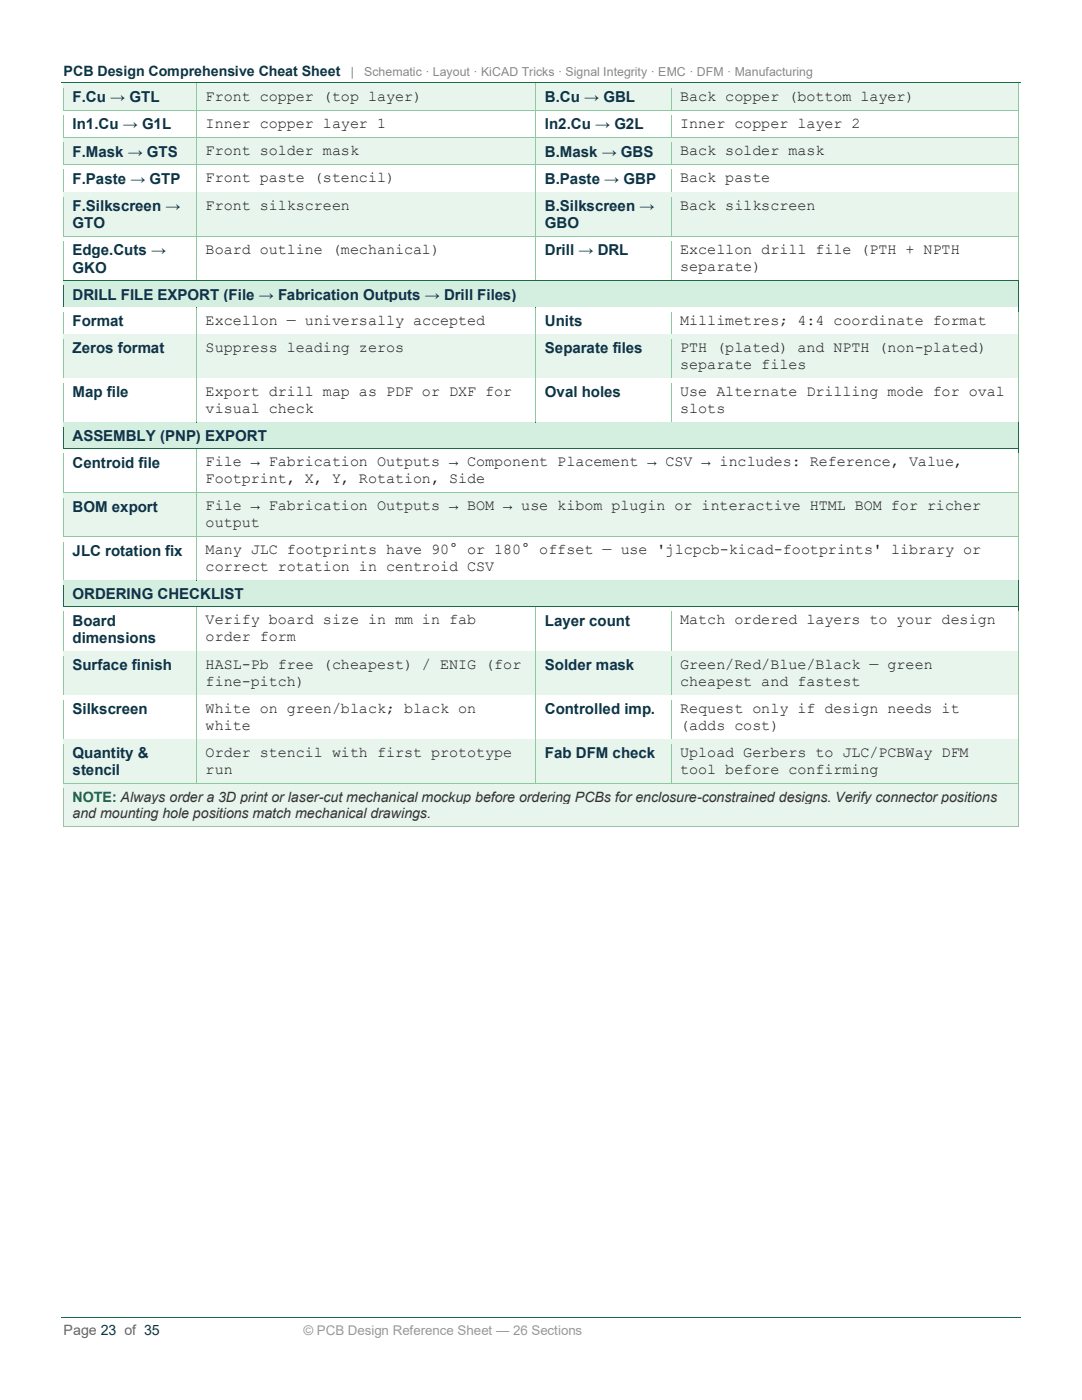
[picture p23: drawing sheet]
<svg xmlns="http://www.w3.org/2000/svg" width="216mm" height="279mm" viewBox="0 0 216 279" stroke-linecap="round" stroke-linejoin="round" font-family="sans-serif">
<defs><g id="words">
<g font-size="3" fill="#0d3349">
<text x="14.5" y="20.4">F.Cu → GTL</text>
<text x="108.7" y="20.4">B.Cu → GBL</text>
<text x="14.5" y="25.8">In1.Cu → G1L</text>
<text x="108.7" y="25.8">In2.Cu → G2L</text>
<text x="14.5" y="31.2">F.Mask → GTS</text>
<text x="108.7" y="31.2">B.Mask → GBS</text>
<text x="14.5" y="36.7">F.Paste → GTP</text>
<text x="108.7" y="36.7">B.Paste → GBP</text>
<text x="14.5" y="42.1">F.Silkscreen →</text>
<text x="14.5" y="45.6">GTO</text>
<text x="108.7" y="42.1">B.Silkscreen →</text>
<text x="108.7" y="45.6">GBO</text>
<text x="14.5" y="51">Edge.Cuts →</text>
<text x="108.7" y="51">Drill → DRL</text>
<text x="14.5" y="54.4">GKO</text>
<text x="14.5" y="59.8">DRILL FILE EXPORT (File → Fabrication Outputs → Drill Files)</text>
<text x="14.5" y="65.1">Format</text>
<text x="108.7" y="65.1">Units</text>
<text x="14.5" y="70.5">Zeros format</text>
<text x="108.7" y="70.5">Separate files</text>
<text x="14.5" y="79.3">Map file</text>
<text x="108.7" y="79.3">Oval holes</text>
<text x="14.5" y="88">ASSEMBLY (PNP) EXPORT</text>
<text x="14.5" y="93.3">Centroid file</text>
<text x="14.5" y="102.1">BOM export</text>
<text x="14.5" y="110.9">JLC rotation fix</text>
<text x="14.5" y="119.6">ORDERING CHECKLIST</text>
<text x="14.5" y="124.9">Board</text>
<text x="108.7" y="124.9">Layer count</text>
<text x="14.5" y="128.3">dimensions</text>
<text x="14.5" y="133.7">Surface finish</text>
<text x="108.7" y="133.7">Solder mask</text>
<text x="14.5" y="142.5">Silkscreen</text>
<text x="108.7" y="142.5">Controlled imp.</text>
<text x="14.5" y="151.3">Quantity &amp;</text>
<text x="14.5" y="154.8">stencil</text>
<text x="108.7" y="151.3">Fab DFM check</text>
</g>
<g font-size="3" fill="#1a1a1a">
<text x="41" y="20.1">Front copper (top layer)</text>
<text x="135.7" y="20.1">Back copper (bottom layer)</text>
<text x="41" y="25.5">Inner copper layer 1</text>
<text x="135.7" y="25.5">Inner copper layer 2</text>
<text x="41" y="31">Front solder mask</text>
<text x="135.7" y="31">Back solder mask</text>
<text x="41" y="36.4">Front paste (stencil)</text>
<text x="41" y="41.8">Front silkscreen</text>
<text x="135.7" y="36.4">Back paste</text>
<text x="135.7" y="41.8">Back silkscreen</text>
<text x="41" y="50.7">Board outline (mechanical)</text>
<text x="135.7" y="50.7">Excellon drill file (PTH + NPTH</text>
<text x="135.7" y="54.1">separate)</text>
<text x="41" y="64.8">Excellon — universally accepted</text>
<text x="135.7" y="64.8">Millimetres; 4:4 coordinate format</text>
<text x="41" y="70.2">Suppress leading zeros</text>
<text x="135.7" y="70.2">PTH (plated) and NPTH (non-plated)</text>
<text x="135.7" y="73.6">separate files</text>
<text x="41" y="79">Export drill map as PDF or DXF for</text>
<text x="41" y="82.4">visual check</text>
<text x="135.7" y="79">Use Alternate Drilling mode for oval</text>
<text x="135.7" y="82.4">slots</text>
<text x="41" y="93">File → Fabrication Outputs → Component Placement → CSV → includes: Reference, Value,</text>
<text x="41" y="96.4">Footprint, X, Y, Rotation, Side</text>
<text x="41" y="101.8">File → Fabrication Outputs → BOM → use kibom plugin or interactive HTML BOM for richer</text>
<text x="41" y="105.2">output</text>
<text x="41" y="110.6">Many JLC footprints have 90° or 180° offset — use 'jlcpcb-kicad-footprints' library or</text>
<text x="41" y="114">correct rotation in centroid CSV</text>
<text x="41" y="124.6">Verify board size in mm in fab</text>
<text x="135.7" y="124.6">Match ordered layers to your design</text>
<text x="41" y="128">order form</text>
<text x="41" y="133.5">HASL-Pb free (cheapest) / ENIG (for</text>
<text x="41" y="136.8">fine-pitch)</text>
<text x="135.7" y="133.5">Green/Red/Blue/Black — green</text>
<text x="135.7" y="136.8">cheapest and fastest</text>
<text x="41" y="142.2">White on green/black; black on</text>
<text x="135.7" y="142.2">Request only if design needs it</text>
<text x="41" y="145.6">white</text>
<text x="135.7" y="145.6">(adds cost)</text>
<text x="41" y="151">Order stencil with first prototype</text>
<text x="41" y="154.4">run</text>
<text x="135.7" y="151">Upload Gerbers to JLC/PCBWay DFM</text>
<text x="135.7" y="154.4">tool before confirming</text>
</g>
<text font-size="2.8" fill="#0d3349" x="12.7" y="15.2">PCB Design Comprehensive Cheat Sheet</text>
<text font-size="2.8" fill="#1a6b45" x="14.5" y="160">NOTE: Always order a 3D print or laser-cut mechanical mockup before ordering PCBs for enclosure-constrained designs. Verify connector positions</text>
<text font-size="2.8" fill="#333" x="14.5" y="163.3">and mounting hole positions match mechanical drawings.</text>
<text font-size="2.8" fill="#666" x="12.7" y="266.4">Page 23 of 35</text>
<text font-size="2.7" fill="#999" x="60.6" y="266.4">© PCB Design Reference Sheet — 26 Sections</text>
<g font-size="2.5" fill="#888">
<text x="70" y="15.2">|</text>
<text x="72.7" y="15.2">Schematic · Layout · KiCAD Tricks · Signal Integrity · EMC · DFM · Manufacturing</text>
</g>
</g></defs>
<path d="M12.2 16.5h191.5M12.2 262.9h191.5" fill="none" stroke="#1a6b45" stroke-width=".2"/>
<g fill="#e8f5ed">
<path d="M12.7 16.6h26.6v5.5h-26.6z" fill-rule="evenodd"/>
<path d="M14.5 17.6h23v3.5h-23z" fill-rule="evenodd"/>
<path d="M39.3 16.6h67.6v5.5h-67.6z" fill-rule="evenodd"/>
<path d="M41 17.6h64.2v3.4h-64.2z" fill-rule="evenodd"/>
<path d="M107 16.6h26.9v5.5h-26.9z" fill-rule="evenodd"/>
<path d="M108.7 17.6h23.5v3.5h-23.5z" fill-rule="evenodd"/>
<path d="M134 16.6h69.2v5.5h-69.2z" fill-rule="evenodd"/>
<path d="M135.7 17.6h65.8v3.4h-65.8z" fill-rule="evenodd"/>
</g>
<path d="M12.7 16.6v1z" fill-rule="evenodd" fill="#8dc8a0"/>
<path d="M12.7 16.6h26.6" fill="none" stroke="#8dc8a0" stroke-width=".2"/>
<path d="M12.7 16.6h26.6v1h-26.6z" fill-rule="evenodd" fill="#e8f5ed"/>
<path d="M39.3 16.6v1z" fill-rule="evenodd" fill="#8dc8a0"/>
<path d="M39.3 16.6h67.6" fill="none" stroke="#8dc8a0" stroke-width=".2"/>
<path d="M39.3 16.6h67.6v1h-67.6z" fill-rule="evenodd" fill="#e8f5ed"/>
<path d="M106.9 16.6l.1 1z" fill-rule="evenodd" fill="#8dc8a0"/>
<path d="M107 16.6h26.9" fill="none" stroke="#8dc8a0" stroke-width=".2"/>
<path d="M107 16.6h26.9v1h-26.9z" fill-rule="evenodd" fill="#e8f5ed"/>
<path d="M133.9 16.6v1z" fill-rule="evenodd" fill="#8dc8a0"/>
<path d="M133.9 16.6h69.3" fill="none" stroke="#8dc8a0" stroke-width=".2"/>
<path d="M133.9 16.6h69.3v1h-69.3z" fill-rule="evenodd" fill="#e8f5ed"/>
<path d="M203.2 16.6v1z" fill-rule="evenodd" fill="#8dc8a0"/>
<path d="M12.7 21.1h26.6v1h-26.6z" fill-rule="evenodd" fill="#e8f5ed"/>
<path d="M12.7 17.6v4.5" fill="none" stroke="#8dc8a0" stroke-width=".2"/>
<path d="M39.3 21.1h67.6v1h-67.6z" fill-rule="evenodd" fill="#e8f5ed"/>
<path d="M39.3 17.6v4.5" fill="none" stroke="#8dc8a0" stroke-width=".2"/>
<path d="M107 21.1h26.9v1h-26.9z" fill-rule="evenodd" fill="#e8f5ed"/>
<path d="M106.9 17.6v4.5" fill="none" stroke="#8dc8a0" stroke-width=".2"/>
<path d="M133.9 21.1h69.3v1h-69.3z" fill-rule="evenodd" fill="#e8f5ed"/>
<path d="M133.9 17.6v4.5M203.2 17.6v4.5" fill="none" stroke="#8dc8a0" stroke-width=".2"/>
<g fill="#fff">
<path d="M12.7 22.1h26.6v5.4h-26.6z" fill-rule="evenodd"/>
<path d="M14.5 23h23v3.5h-23z" fill-rule="evenodd"/>
<path d="M39.3 22.1h67.6v5.4h-67.6z" fill-rule="evenodd"/>
<path d="M41 23h64.2v3.5h-64.2z" fill-rule="evenodd"/>
<path d="M107 22.1h26.9v5.4h-26.9z" fill-rule="evenodd"/>
<path d="M108.7 23h23.5v3.5h-23.5z" fill-rule="evenodd"/>
<path d="M134 22.1h69.2v5.4h-69.2z" fill-rule="evenodd"/>
<path d="M135.7 23h65.8v3.5h-65.8z" fill-rule="evenodd"/>
</g>
<path d="M12.7 22.1v1z" fill-rule="evenodd" fill="#8dc8a0"/>
<path d="M12.7 22.1h26.6" fill="none" stroke="#8dc8a0" stroke-width=".2"/>
<path d="M12.7 22.1h26.6v1h-26.6z" fill-rule="evenodd" fill="#fff"/>
<path d="M39.3 22.1v1z" fill-rule="evenodd" fill="#8dc8a0"/>
<path d="M39.3 22.1h67.6" fill="none" stroke="#8dc8a0" stroke-width=".2"/>
<path d="M39.3 22.1h67.6v1h-67.6z" fill-rule="evenodd" fill="#fff"/>
<path d="M106.9 22.1l.1 1z" fill-rule="evenodd" fill="#8dc8a0"/>
<path d="M107 22.1h26.9" fill="none" stroke="#8dc8a0" stroke-width=".2"/>
<path d="M107 22.1h26.9v1h-26.9z" fill-rule="evenodd" fill="#fff"/>
<path d="M133.9 22.1v1z" fill-rule="evenodd" fill="#8dc8a0"/>
<path d="M133.9 22.1h69.3" fill="none" stroke="#8dc8a0" stroke-width=".2"/>
<path d="M133.9 22.1h69.3v1h-69.3z" fill-rule="evenodd" fill="#fff"/>
<path d="M203.2 22.1v1z" fill-rule="evenodd" fill="#8dc8a0"/>
<path d="M12.7 26.5h26.6v1h-26.6z" fill-rule="evenodd" fill="#fff"/>
<path d="M12.7 23.1v4.4" fill="none" stroke="#8dc8a0" stroke-width=".2"/>
<path d="M39.3 26.5h67.6v1h-67.6z" fill-rule="evenodd" fill="#fff"/>
<path d="M39.3 23.1v4.4" fill="none" stroke="#8dc8a0" stroke-width=".2"/>
<path d="M107 26.5h26.9v1h-26.9z" fill-rule="evenodd" fill="#fff"/>
<path d="M106.9 23.1v4.4" fill="none" stroke="#8dc8a0" stroke-width=".2"/>
<path d="M133.9 26.5h69.3v1h-69.3z" fill-rule="evenodd" fill="#fff"/>
<path d="M133.9 23.1v4.4M203.2 23.1v4.4" fill="none" stroke="#8dc8a0" stroke-width=".2"/>
<g fill="#e8f5ed">
<path d="M12.7 27.5h26.6v5.4h-26.6z" fill-rule="evenodd"/>
<path d="M14.5 28.4h23v3.5h-23z" fill-rule="evenodd"/>
<path d="M39.3 27.5h67.6v5.4h-67.6z" fill-rule="evenodd"/>
<path d="M41 28.4h64.2v3.5h-64.2z" fill-rule="evenodd"/>
<path d="M107 27.5h26.9v5.4h-26.9z" fill-rule="evenodd"/>
<path d="M108.7 28.4h23.5v3.5h-23.5z" fill-rule="evenodd"/>
<path d="M134 27.5h69.2v5.4h-69.2z" fill-rule="evenodd"/>
<path d="M135.7 28.4h65.8v3.5h-65.8z" fill-rule="evenodd"/>
</g>
<path d="M12.7 27.5v1z" fill-rule="evenodd" fill="#8dc8a0"/>
<path d="M12.7 27.5h26.6" fill="none" stroke="#8dc8a0" stroke-width=".2"/>
<path d="M12.7 27.5h26.6v1h-26.6z" fill-rule="evenodd" fill="#e8f5ed"/>
<path d="M39.3 27.5v1z" fill-rule="evenodd" fill="#8dc8a0"/>
<path d="M39.3 27.5h67.6" fill="none" stroke="#8dc8a0" stroke-width=".2"/>
<path d="M39.3 27.5h67.6v1h-67.6z" fill-rule="evenodd" fill="#e8f5ed"/>
<path d="M106.9 27.5l.1 1z" fill-rule="evenodd" fill="#8dc8a0"/>
<path d="M107 27.5h26.9" fill="none" stroke="#8dc8a0" stroke-width=".2"/>
<path d="M107 27.5h26.9v1h-26.9z" fill-rule="evenodd" fill="#e8f5ed"/>
<path d="M133.9 27.5v1z" fill-rule="evenodd" fill="#8dc8a0"/>
<path d="M133.9 27.5h69.3" fill="none" stroke="#8dc8a0" stroke-width=".2"/>
<path d="M133.9 27.5h69.3v1h-69.3z" fill-rule="evenodd" fill="#e8f5ed"/>
<path d="M203.2 27.5v1z" fill-rule="evenodd" fill="#8dc8a0"/>
<path d="M12.7 31.9h26.6v1h-26.6z" fill-rule="evenodd" fill="#e8f5ed"/>
<path d="M12.7 28.5v4.4" fill="none" stroke="#8dc8a0" stroke-width=".2"/>
<path d="M39.3 31.9h67.6v1h-67.6z" fill-rule="evenodd" fill="#e8f5ed"/>
<path d="M39.3 28.5v4.4" fill="none" stroke="#8dc8a0" stroke-width=".2"/>
<path d="M107 31.9h26.9v1h-26.9z" fill-rule="evenodd" fill="#e8f5ed"/>
<path d="M106.9 28.5v4.4" fill="none" stroke="#8dc8a0" stroke-width=".2"/>
<path d="M133.9 31.9h69.3v1h-69.3z" fill-rule="evenodd" fill="#e8f5ed"/>
<path d="M133.9 28.5v4.4M203.2 28.5v4.4" fill="none" stroke="#8dc8a0" stroke-width=".2"/>
<g fill="#fff">
<path d="M12.7 32.9h26.6v5.4h-26.6z" fill-rule="evenodd"/>
<path d="M14.5 33.9h23v3.4h-23z" fill-rule="evenodd"/>
<path d="M39.3 32.9h67.6v5.4h-67.6z" fill-rule="evenodd"/>
<path d="M41 33.9h64.2v3.4h-64.2z" fill-rule="evenodd"/>
<path d="M107 32.9h26.9v5.4h-26.9z" fill-rule="evenodd"/>
<path d="M108.7 33.9h23.5v3.4h-23.5z" fill-rule="evenodd"/>
<path d="M134 32.9h69.2v5.4h-69.2z" fill-rule="evenodd"/>
<path d="M135.7 33.9h65.8v3.4h-65.8z" fill-rule="evenodd"/>
</g>
<path d="M12.7 32.9v1z" fill-rule="evenodd" fill="#8dc8a0"/>
<path d="M12.7 32.9h26.6" fill="none" stroke="#8dc8a0" stroke-width=".2"/>
<path d="M12.7 32.9h26.6v1h-26.6z" fill-rule="evenodd" fill="#fff"/>
<path d="M39.3 32.9v1z" fill-rule="evenodd" fill="#8dc8a0"/>
<path d="M39.3 32.9h67.6" fill="none" stroke="#8dc8a0" stroke-width=".2"/>
<path d="M39.3 32.9h67.6v1h-67.6z" fill-rule="evenodd" fill="#fff"/>
<path d="M106.9 32.9l.1 1z" fill-rule="evenodd" fill="#8dc8a0"/>
<path d="M107 32.9h26.9" fill="none" stroke="#8dc8a0" stroke-width=".2"/>
<path d="M107 32.9h26.9v1h-26.9z" fill-rule="evenodd" fill="#fff"/>
<path d="M133.9 32.9v1z" fill-rule="evenodd" fill="#8dc8a0"/>
<path d="M133.9 32.9h69.3" fill="none" stroke="#8dc8a0" stroke-width=".2"/>
<path d="M133.9 32.9h69.3v1h-69.3z" fill-rule="evenodd" fill="#fff"/>
<path d="M203.2 32.9v1z" fill-rule="evenodd" fill="#8dc8a0"/>
<path d="M12.7 37.3h26.6v1h-26.6z" fill-rule="evenodd" fill="#fff"/>
<path d="M12.7 33.9v4.4" fill="none" stroke="#8dc8a0" stroke-width=".2"/>
<path d="M39.3 37.3h67.6v1h-67.6z" fill-rule="evenodd" fill="#fff"/>
<path d="M39.3 33.9v4.4" fill="none" stroke="#8dc8a0" stroke-width=".2"/>
<path d="M107 37.3h26.9v1h-26.9z" fill-rule="evenodd" fill="#fff"/>
<path d="M106.9 33.9v4.4" fill="none" stroke="#8dc8a0" stroke-width=".2"/>
<path d="M133.9 37.3h69.3v1h-69.3z" fill-rule="evenodd" fill="#fff"/>
<path d="M133.9 33.9v4.4M203.2 33.9v4.4" fill="none" stroke="#8dc8a0" stroke-width=".2"/>
<g fill="#e8f5ed">
<path d="M12.7 38.4h26.6v8.8h-26.6z" fill-rule="evenodd"/>
<path d="M14.5 39.3h23v3.5h-23z" fill-rule="evenodd"/>
<path d="M14.5 42.8h23v3.4h-23z" fill-rule="evenodd"/>
<path d="M39.3 38.4h67.6v8.8h-67.6z" fill-rule="evenodd"/>
<path d="M41 39.3h64.2v3.4h-64.2z" fill-rule="evenodd"/>
<path d="M107 38.4h26.9v8.8h-26.9z" fill-rule="evenodd"/>
<path d="M108.7 39.3h23.5v3.5h-23.5z" fill-rule="evenodd"/>
<path d="M108.7 42.8h23.5v3.4h-23.5z" fill-rule="evenodd"/>
<path d="M134 38.4h69.2v8.8h-69.2z" fill-rule="evenodd"/>
<path d="M135.7 39.3h65.8v3.4h-65.8z" fill-rule="evenodd"/>
</g>
<path d="M12.7 38.3v1z" fill-rule="evenodd" fill="#8dc8a0"/>
<path d="M12.7 38.3h26.6" fill="none" stroke="#8dc8a0" stroke-width=".2"/>
<path d="M12.7 38.4h26.6v.9h-26.6z" fill-rule="evenodd" fill="#e8f5ed"/>
<path d="M39.3 38.3v1z" fill-rule="evenodd" fill="#8dc8a0"/>
<path d="M39.3 38.3h67.6" fill="none" stroke="#8dc8a0" stroke-width=".2"/>
<path d="M39.3 38.4h67.6v.9h-67.6z" fill-rule="evenodd" fill="#e8f5ed"/>
<path d="M106.9 38.3l.1 1z" fill-rule="evenodd" fill="#8dc8a0"/>
<path d="M107 38.3h26.9" fill="none" stroke="#8dc8a0" stroke-width=".2"/>
<path d="M107 38.4h26.9v.9h-26.9z" fill-rule="evenodd" fill="#e8f5ed"/>
<path d="M133.9 38.3v1z" fill-rule="evenodd" fill="#8dc8a0"/>
<path d="M133.9 38.3h69.3" fill="none" stroke="#8dc8a0" stroke-width=".2"/>
<path d="M133.9 38.4h69.3v.9h-69.3z" fill-rule="evenodd" fill="#e8f5ed"/>
<path d="M203.2 38.3v1z" fill-rule="evenodd" fill="#8dc8a0"/>
<path d="M12.7 46.2h26.6v1h-26.6z" fill-rule="evenodd" fill="#e8f5ed"/>
<path d="M12.7 39.3v7.9" fill="none" stroke="#8dc8a0" stroke-width=".2"/>
<path d="M39.3 46.2h67.6v1h-67.6z" fill-rule="evenodd" fill="#e8f5ed"/>
<path d="M39.3 39.3v7.9" fill="none" stroke="#8dc8a0" stroke-width=".2"/>
<path d="M107 46.2h26.9v1h-26.9z" fill-rule="evenodd" fill="#e8f5ed"/>
<path d="M106.9 39.3v7.9" fill="none" stroke="#8dc8a0" stroke-width=".2"/>
<path d="M133.9 46.2h69.3v1h-69.3z" fill-rule="evenodd" fill="#e8f5ed"/>
<path d="M133.9 39.3v7.9M203.2 39.3v7.9" fill="none" stroke="#8dc8a0" stroke-width=".2"/>
<g fill="#fff">
<path d="M12.7 47.2h26.6v8.9h-26.6z" fill-rule="evenodd"/>
<path d="M14.5 48.2h23v3.5h-23z" fill-rule="evenodd"/>
<path d="M14.5 51.7h23v3.4h-23z" fill-rule="evenodd"/>
<path d="M39.3 47.2h67.6v8.9h-67.6z" fill-rule="evenodd"/>
<path d="M41 48.2h64.2v3.4h-64.2z" fill-rule="evenodd"/>
<path d="M107 47.2h26.9v8.9h-26.9z" fill-rule="evenodd"/>
<path d="M108.7 48.2h23.5v3.5h-23.5z" fill-rule="evenodd"/>
<path d="M134 47.2h69.2v8.9h-69.2z" fill-rule="evenodd"/>
<path d="M135.7 48.2h65.8v3.4h-65.8z" fill-rule="evenodd"/>
<path d="M135.7 51.6h65.8v3.4h-65.8z" fill-rule="evenodd"/>
</g>
<path d="M12.7 47.2v1z" fill-rule="evenodd" fill="#8dc8a0"/>
<path d="M12.7 47.2h26.6" fill="none" stroke="#8dc8a0" stroke-width=".2"/>
<path d="M12.7 47.3h26.6v.9h-26.6z" fill-rule="evenodd" fill="#fff"/>
<path d="M39.3 47.2v1z" fill-rule="evenodd" fill="#8dc8a0"/>
<path d="M39.3 47.2h67.6" fill="none" stroke="#8dc8a0" stroke-width=".2"/>
<path d="M39.3 47.3h67.6v.9h-67.6z" fill-rule="evenodd" fill="#fff"/>
<path d="M106.9 47.2l.1 1z" fill-rule="evenodd" fill="#8dc8a0"/>
<path d="M107 47.2h26.9" fill="none" stroke="#8dc8a0" stroke-width=".2"/>
<path d="M107 47.3h26.9v.9h-26.9z" fill-rule="evenodd" fill="#fff"/>
<path d="M133.9 47.2v1z" fill-rule="evenodd" fill="#8dc8a0"/>
<path d="M133.9 47.2h69.3" fill="none" stroke="#8dc8a0" stroke-width=".2"/>
<path d="M133.9 47.3h69.3v.9h-69.3z" fill-rule="evenodd" fill="#fff"/>
<path d="M203.2 47.2v1z" fill-rule="evenodd" fill="#8dc8a0"/>
<path d="M12.7 55.1h26.6v1h-26.6z" fill-rule="evenodd" fill="#fff"/>
<path d="M12.7 48.2v7.9" fill="none" stroke="#8dc8a0" stroke-width=".2"/>
<path d="M39.3 55.1h67.6v1h-67.6z" fill-rule="evenodd" fill="#fff"/>
<path d="M39.3 48.2v7.9" fill="none" stroke="#8dc8a0" stroke-width=".2"/>
<path d="M107 55.1h26.9v1h-26.9z" fill-rule="evenodd" fill="#fff"/>
<path d="M106.9 48.2v7.9" fill="none" stroke="#8dc8a0" stroke-width=".2"/>
<path d="M133.9 55.1h69.3v1h-69.3z" fill-rule="evenodd" fill="#fff"/>
<path d="M133.9 48.2v7.9M203.2 48.2v7.9" fill="none" stroke="#8dc8a0" stroke-width=".2"/>
<g fill="#d4eee0">
<path d="M12.7 56.1h190.5v5.2h-190.5z" fill-rule="evenodd"/>
<path d="M14.5 57h187v3.4h-187z" fill-rule="evenodd"/>
</g>
<path d="M12.7 56.1v.9z" fill-rule="evenodd" fill="#1a6b45"/>
<path d="M12.7 56.1h26.6" fill="none" stroke="#1a6b45" stroke-width=".2"/>
<g fill="#d4eee0">
<path d="M12.7 56.1h26.6v.9h-26.6z" fill-rule="evenodd"/>
<path d="M39.3 56.1v.9z" fill-rule="evenodd"/>
</g>
<path d="M39.3 56.1h67.6" fill="none" stroke="#1a6b45" stroke-width=".2"/>
<g fill="#d4eee0">
<path d="M39.3 56.1h67.6v.9h-67.6z" fill-rule="evenodd"/>
<path d="M106.9 56.1l.1 .9z" fill-rule="evenodd"/>
</g>
<path d="M107 56.1h26.9" fill="none" stroke="#1a6b45" stroke-width=".2"/>
<g fill="#d4eee0">
<path d="M107 56.1h26.9v.9h-26.9z" fill-rule="evenodd"/>
<path d="M133.9 56.1v.9z" fill-rule="evenodd"/>
</g>
<path d="M133.9 56.1h69.3" fill="none" stroke="#1a6b45" stroke-width=".2"/>
<path d="M133.9 56.1h69.3v.9h-69.3z" fill-rule="evenodd" fill="#d4eee0"/>
<path d="M203.2 56.1v.9z" fill-rule="evenodd" fill="#1a6b45"/>
<path d="M12.7 60.4h190.5v.9h-190.5z" fill-rule="evenodd" fill="#d4eee0"/>
<path d="M12.7 57v4.3M203.2 57v4.3" fill="none" stroke="#1a6b45" stroke-width=".2"/>
<g fill="#fff">
<path d="M12.7 61.3h26.6v5.4h-26.6z" fill-rule="evenodd"/>
<path d="M14.5 62.3h23v3.5h-23z" fill-rule="evenodd"/>
<path d="M39.3 61.3h67.6v5.4h-67.6z" fill-rule="evenodd"/>
<path d="M41 62.3h64.2v3.4h-64.2z" fill-rule="evenodd"/>
<path d="M107 61.3h26.9v5.4h-26.9z" fill-rule="evenodd"/>
<path d="M108.7 62.3h23.5v3.5h-23.5z" fill-rule="evenodd"/>
<path d="M134 61.3h69.2v5.4h-69.2z" fill-rule="evenodd"/>
<path d="M135.7 62.3h65.8v3.4h-65.8z" fill-rule="evenodd"/>
</g>
<path d="M12.7 61.3v1z" fill-rule="evenodd" fill="#1a6b45"/>
<path d="M12.7 61.3h26.6" fill="none" stroke="#1a6b45" stroke-width=".2"/>
<path d="M12.7 61.3h26.6v1h-26.6z" fill-rule="evenodd" fill="#fff"/>
<path d="M39.3 61.3v1z" fill-rule="evenodd" fill="#8dc8a0"/>
<path d="M39.3 61.3h67.6" fill="none" stroke="#1a6b45" stroke-width=".2"/>
<path d="M39.3 61.3h67.6v1h-67.6z" fill-rule="evenodd" fill="#fff"/>
<path d="M106.9 61.3l.1 1z" fill-rule="evenodd" fill="#8dc8a0"/>
<path d="M107 61.3h26.9" fill="none" stroke="#1a6b45" stroke-width=".2"/>
<path d="M107 61.3h26.9v1h-26.9z" fill-rule="evenodd" fill="#fff"/>
<path d="M133.9 61.3v1z" fill-rule="evenodd" fill="#8dc8a0"/>
<path d="M133.9 61.3h69.3" fill="none" stroke="#1a6b45" stroke-width=".2"/>
<path d="M133.9 61.3h69.3v1h-69.3z" fill-rule="evenodd" fill="#fff"/>
<path d="M203.2 61.3v1z" fill-rule="evenodd" fill="#1a6b45"/>
<path d="M12.7 65.8h26.6v.9h-26.6z" fill-rule="evenodd" fill="#fff"/>
<path d="M12.7 62.3v4.4" fill="none" stroke="#8dc8a0" stroke-width=".2"/>
<path d="M39.3 65.8h67.6v.9h-67.6z" fill-rule="evenodd" fill="#fff"/>
<path d="M39.3 62.3v4.4" fill="none" stroke="#8dc8a0" stroke-width=".2"/>
<path d="M107 65.8h26.9v.9h-26.9z" fill-rule="evenodd" fill="#fff"/>
<path d="M106.9 62.3v4.4" fill="none" stroke="#8dc8a0" stroke-width=".2"/>
<path d="M133.9 65.8h69.3v.9h-69.3z" fill-rule="evenodd" fill="#fff"/>
<path d="M133.9 62.3v4.4M203.2 62.3v4.4" fill="none" stroke="#8dc8a0" stroke-width=".2"/>
<g fill="#e8f5ed">
<path d="M12.7 66.8h26.6v8.7h-26.6z" fill-rule="evenodd"/>
<path d="M14.5 67.7h23v3.5h-23z" fill-rule="evenodd"/>
<path d="M39.3 66.8h67.6v8.7h-67.6z" fill-rule="evenodd"/>
<path d="M41 67.7h64.2v3.4h-64.2z" fill-rule="evenodd"/>
<path d="M107 66.8h26.9v8.7h-26.9z" fill-rule="evenodd"/>
<path d="M108.7 67.7h23.5v3.5h-23.5z" fill-rule="evenodd"/>
<path d="M134 66.8h69.2v8.7h-69.2z" fill-rule="evenodd"/>
<path d="M135.7 67.7h65.8v3.4h-65.8z" fill-rule="evenodd"/>
<path d="M135.7 71.1h65.8v3.4h-65.8z" fill-rule="evenodd"/>
</g>
<path d="M12.7 66.7v1z" fill-rule="evenodd" fill="#8dc8a0"/>
<path d="M12.7 66.7h26.6" fill="none" stroke="#8dc8a0" stroke-width=".2"/>
<path d="M12.7 66.8h26.6v.9h-26.6z" fill-rule="evenodd" fill="#e8f5ed"/>
<path d="M39.3 66.7v1z" fill-rule="evenodd" fill="#8dc8a0"/>
<path d="M39.3 66.7h67.6" fill="none" stroke="#8dc8a0" stroke-width=".2"/>
<path d="M39.3 66.8h67.6v.9h-67.6z" fill-rule="evenodd" fill="#e8f5ed"/>
<path d="M106.9 66.7l.1 1z" fill-rule="evenodd" fill="#8dc8a0"/>
<path d="M107 66.7h26.9" fill="none" stroke="#8dc8a0" stroke-width=".2"/>
<path d="M107 66.8h26.9v.9h-26.9z" fill-rule="evenodd" fill="#e8f5ed"/>
<path d="M133.9 66.7v1z" fill-rule="evenodd" fill="#8dc8a0"/>
<path d="M133.9 66.7h69.3" fill="none" stroke="#8dc8a0" stroke-width=".2"/>
<path d="M133.9 66.8h69.3v.9h-69.3z" fill-rule="evenodd" fill="#e8f5ed"/>
<path d="M203.2 66.7v1z" fill-rule="evenodd" fill="#8dc8a0"/>
<path d="M12.7 74.5h26.6v1h-26.6z" fill-rule="evenodd" fill="#e8f5ed"/>
<path d="M12.7 67.7v7.8" fill="none" stroke="#8dc8a0" stroke-width=".2"/>
<path d="M39.3 74.5h67.6v1h-67.6z" fill-rule="evenodd" fill="#e8f5ed"/>
<path d="M39.3 67.7v7.8" fill="none" stroke="#8dc8a0" stroke-width=".2"/>
<path d="M107 74.5h26.9v1h-26.9z" fill-rule="evenodd" fill="#e8f5ed"/>
<path d="M106.9 67.7v7.8" fill="none" stroke="#8dc8a0" stroke-width=".2"/>
<path d="M133.9 74.5h69.3v1h-69.3z" fill-rule="evenodd" fill="#e8f5ed"/>
<path d="M133.9 67.7v7.8M203.2 67.7v7.8" fill="none" stroke="#8dc8a0" stroke-width=".2"/>
<g fill="#fff">
<path d="M12.7 75.5h26.6v8.8h-26.6z" fill-rule="evenodd"/>
<path d="M14.5 76.5h23v3.5h-23z" fill-rule="evenodd"/>
<path d="M39.3 75.5h67.6v8.8h-67.6z" fill-rule="evenodd"/>
<path d="M41 76.5h64.2v3.4h-64.2z" fill-rule="evenodd"/>
<path d="M41 79.9h64.2v3.4h-64.2z" fill-rule="evenodd"/>
<path d="M107 75.5h26.9v8.8h-26.9z" fill-rule="evenodd"/>
<path d="M108.7 76.5h23.5v3.5h-23.5z" fill-rule="evenodd"/>
<path d="M134 75.5h69.2v8.8h-69.2z" fill-rule="evenodd"/>
<path d="M135.7 76.5h65.8v3.4h-65.8z" fill-rule="evenodd"/>
<path d="M135.7 79.9h65.8v3.4h-65.8z" fill-rule="evenodd"/>
</g>
<path d="M12.7 75.5v1z" fill-rule="evenodd" fill="#8dc8a0"/>
<path d="M12.7 75.5h26.6" fill="none" stroke="#8dc8a0" stroke-width=".2"/>
<path d="M12.7 75.5h26.6v1h-26.6z" fill-rule="evenodd" fill="#fff"/>
<path d="M39.3 75.5v1z" fill-rule="evenodd" fill="#8dc8a0"/>
<path d="M39.3 75.5h67.6" fill="none" stroke="#8dc8a0" stroke-width=".2"/>
<path d="M39.3 75.5h67.6v1h-67.6z" fill-rule="evenodd" fill="#fff"/>
<path d="M106.9 75.5l.1 1z" fill-rule="evenodd" fill="#8dc8a0"/>
<path d="M107 75.5h26.9" fill="none" stroke="#8dc8a0" stroke-width=".2"/>
<path d="M107 75.5h26.9v1h-26.9z" fill-rule="evenodd" fill="#fff"/>
<path d="M133.9 75.5v1z" fill-rule="evenodd" fill="#8dc8a0"/>
<path d="M133.9 75.5h69.3" fill="none" stroke="#8dc8a0" stroke-width=".2"/>
<path d="M133.9 75.5h69.3v1h-69.3z" fill-rule="evenodd" fill="#fff"/>
<path d="M203.2 75.5v1z" fill-rule="evenodd" fill="#8dc8a0"/>
<path d="M12.7 83.3h26.6v1h-26.6z" fill-rule="evenodd" fill="#fff"/>
<path d="M12.7 76.5v7.8" fill="none" stroke="#8dc8a0" stroke-width=".2"/>
<path d="M39.3 83.3h67.6v1h-67.6z" fill-rule="evenodd" fill="#fff"/>
<path d="M39.3 76.5v7.8" fill="none" stroke="#8dc8a0" stroke-width=".2"/>
<path d="M107 83.3h26.9v1h-26.9z" fill-rule="evenodd" fill="#fff"/>
<path d="M106.9 76.5v7.8" fill="none" stroke="#8dc8a0" stroke-width=".2"/>
<path d="M133.9 83.3h69.3v1h-69.3z" fill-rule="evenodd" fill="#fff"/>
<path d="M133.9 76.5v7.8M203.2 76.5v7.8" fill="none" stroke="#8dc8a0" stroke-width=".2"/>
<g fill="#d4eee0">
<path d="M12.7 84.3h190.5v5.2h-190.5z" fill-rule="evenodd"/>
<path d="M14.5 85.2h187v3.5h-187z" fill-rule="evenodd"/>
</g>
<path d="M12.7 84.3v.9z" fill-rule="evenodd" fill="#1a6b45"/>
<path d="M12.7 84.3h26.6" fill="none" stroke="#1a6b45" stroke-width=".2"/>
<g fill="#d4eee0">
<path d="M12.7 84.3h26.6v.9h-26.6z" fill-rule="evenodd"/>
<path d="M39.3 84.3v.9z" fill-rule="evenodd"/>
</g>
<path d="M39.3 84.3h67.6" fill="none" stroke="#1a6b45" stroke-width=".2"/>
<g fill="#d4eee0">
<path d="M39.3 84.3h67.6v.9h-67.6z" fill-rule="evenodd"/>
<path d="M106.9 84.3l.1 .9z" fill-rule="evenodd"/>
</g>
<path d="M107 84.3h26.9" fill="none" stroke="#1a6b45" stroke-width=".2"/>
<g fill="#d4eee0">
<path d="M107 84.3h26.9v.9h-26.9z" fill-rule="evenodd"/>
<path d="M133.9 84.3v.9z" fill-rule="evenodd"/>
</g>
<path d="M133.9 84.3h69.3" fill="none" stroke="#1a6b45" stroke-width=".2"/>
<path d="M133.9 84.3h69.3v.9h-69.3z" fill-rule="evenodd" fill="#d4eee0"/>
<path d="M203.2 84.3v.9z" fill-rule="evenodd" fill="#1a6b45"/>
<path d="M12.7 88.6h190.5v.9h-190.5z" fill-rule="evenodd" fill="#d4eee0"/>
<path d="M12.7 85.2v4.3M203.2 85.2v4.3" fill="none" stroke="#1a6b45" stroke-width=".2"/>
<g fill="#fff">
<path d="M12.7 89.5h26.6v8.8h-26.6z" fill-rule="evenodd"/>
<path d="M14.5 90.5h23v3.5h-23z" fill-rule="evenodd"/>
<path d="M39.3 89.5h163.9v8.8h-163.9z" fill-rule="evenodd"/>
<path d="M41 90.5h160.5v3.4h-160.5z" fill-rule="evenodd"/>
<path d="M41 93.9h160.5v3.4h-160.5z" fill-rule="evenodd"/>
</g>
<path d="M12.7 89.5v1z" fill-rule="evenodd" fill="#1a6b45"/>
<path d="M12.7 89.5h26.6" fill="none" stroke="#1a6b45" stroke-width=".2"/>
<path d="M12.7 89.5h26.6v1h-26.6z" fill-rule="evenodd" fill="#fff"/>
<path d="M39.3 89.5v1z" fill-rule="evenodd" fill="#8dc8a0"/>
<path d="M39.3 89.5h163.9" fill="none" stroke="#1a6b45" stroke-width=".2"/>
<path d="M39.3 89.5h163.9v1h-163.9z" fill-rule="evenodd" fill="#fff"/>
<path d="M203.2 89.5v1z" fill-rule="evenodd" fill="#1a6b45"/>
<path d="M12.7 97.3h26.6v1h-26.6z" fill-rule="evenodd" fill="#fff"/>
<path d="M12.7 90.5v7.8" fill="none" stroke="#8dc8a0" stroke-width=".2"/>
<path d="M39.3 97.3h163.9v1h-163.9z" fill-rule="evenodd" fill="#fff"/>
<path d="M39.3 90.5v7.8M203.2 90.5v7.8" fill="none" stroke="#8dc8a0" stroke-width=".2"/>
<g fill="#e8f5ed">
<path d="M12.7 98.3h26.6v8.8h-26.6z" fill-rule="evenodd"/>
<path d="M14.5 99.3h23v3.5h-23z" fill-rule="evenodd"/>
<path d="M39.3 98.3h163.9v8.8h-163.9z" fill-rule="evenodd"/>
<path d="M41 99.3h160.5v3.4h-160.5z" fill-rule="evenodd"/>
<path d="M41 102.7h160.5v3.4h-160.5z" fill-rule="evenodd"/>
</g>
<path d="M12.7 98.3v1z" fill-rule="evenodd" fill="#8dc8a0"/>
<path d="M12.7 98.3h26.6" fill="none" stroke="#8dc8a0" stroke-width=".2"/>
<path d="M12.7 98.4h26.6v.9h-26.6z" fill-rule="evenodd" fill="#e8f5ed"/>
<path d="M39.3 98.3v1z" fill-rule="evenodd" fill="#8dc8a0"/>
<path d="M39.3 98.3h163.9" fill="none" stroke="#8dc8a0" stroke-width=".2"/>
<path d="M39.3 98.4h163.9v.9h-163.9z" fill-rule="evenodd" fill="#e8f5ed"/>
<path d="M203.2 98.3v1z" fill-rule="evenodd" fill="#8dc8a0"/>
<path d="M12.7 106.1h26.6v1h-26.6z" fill-rule="evenodd" fill="#e8f5ed"/>
<path d="M12.7 99.3v7.8" fill="none" stroke="#8dc8a0" stroke-width=".2"/>
<path d="M39.3 106.1h163.9v1h-163.9z" fill-rule="evenodd" fill="#e8f5ed"/>
<path d="M39.3 99.3v7.8M203.2 99.3v7.8" fill="none" stroke="#8dc8a0" stroke-width=".2"/>
<g fill="#fff">
<path d="M12.7 107.1h26.6v8.7h-26.6z" fill-rule="evenodd"/>
<path d="M14.5 108.1h23v3.4h-23z" fill-rule="evenodd"/>
<path d="M39.3 107.1h163.9v8.7h-163.9z" fill-rule="evenodd"/>
<path d="M41 108.1h160.5v3.4h-160.5z" fill-rule="evenodd"/>
<path d="M41 111.5h160.5v3.4h-160.5z" fill-rule="evenodd"/>
</g>
<path d="M12.7 107.1v1z" fill-rule="evenodd" fill="#8dc8a0"/>
<path d="M12.7 107.1h26.6" fill="none" stroke="#8dc8a0" stroke-width=".2"/>
<path d="M12.7 107.1h26.6v1h-26.6z" fill-rule="evenodd" fill="#fff"/>
<path d="M39.3 107.1v1z" fill-rule="evenodd" fill="#8dc8a0"/>
<path d="M39.3 107.1h163.9" fill="none" stroke="#8dc8a0" stroke-width=".2"/>
<path d="M39.3 107.1h163.9v1h-163.9z" fill-rule="evenodd" fill="#fff"/>
<path d="M203.2 107.1v1z" fill-rule="evenodd" fill="#8dc8a0"/>
<path d="M12.7 114.9h26.6v.9h-26.6z" fill-rule="evenodd" fill="#fff"/>
<path d="M12.7 108.1v7.7" fill="none" stroke="#8dc8a0" stroke-width=".2"/>
<path d="M39.3 114.9h163.9v.9h-163.9z" fill-rule="evenodd" fill="#fff"/>
<path d="M39.3 108.1v7.7M203.2 108.1v7.7" fill="none" stroke="#8dc8a0" stroke-width=".2"/>
<g fill="#d4eee0">
<path d="M12.7 115.9h190.5v5.2h-190.5z" fill-rule="evenodd"/>
<path d="M14.5 116.8h187v3.4h-187z" fill-rule="evenodd"/>
</g>
<path d="M12.7 115.8v1z" fill-rule="evenodd" fill="#1a6b45"/>
<path d="M12.7 115.9h26.6" fill="none" stroke="#1a6b45" stroke-width=".2"/>
<g fill="#d4eee0">
<path d="M12.7 115.9h26.6v.9h-26.6z" fill-rule="evenodd"/>
<path d="M39.3 115.9v.9z" fill-rule="evenodd"/>
</g>
<path d="M39.3 115.9h163.9" fill="none" stroke="#1a6b45" stroke-width=".2"/>
<path d="M39.3 115.9h163.9v.9h-163.9z" fill-rule="evenodd" fill="#d4eee0"/>
<path d="M203.2 115.8v1z" fill-rule="evenodd" fill="#1a6b45"/>
<path d="M12.7 120.2h190.5v.9h-190.5z" fill-rule="evenodd" fill="#d4eee0"/>
<path d="M12.7 116.8v4.3M203.2 116.8v4.3" fill="none" stroke="#1a6b45" stroke-width=".2"/>
<g fill="#fff">
<path d="M12.7 121.1h26.6v8.9h-26.6z" fill-rule="evenodd"/>
<path d="M14.5 122.1h23v3.4h-23z" fill-rule="evenodd"/>
<path d="M14.5 125.5h23v3.5h-23z" fill-rule="evenodd"/>
<path d="M39.3 121.1h67.6v8.9h-67.6z" fill-rule="evenodd"/>
<path d="M41 122.1h64.2v3.4h-64.2z" fill-rule="evenodd"/>
<path d="M41 125.5h64.2v3.4h-64.2z" fill-rule="evenodd"/>
<path d="M107 121.1h26.9v8.9h-26.9z" fill-rule="evenodd"/>
<path d="M108.7 122.1h23.5v3.4h-23.5z" fill-rule="evenodd"/>
<path d="M134 121.1h69.2v8.9h-69.2z" fill-rule="evenodd"/>
<path d="M135.7 122.1h65.8v3.4h-65.8z" fill-rule="evenodd"/>
</g>
<path d="M12.7 121.1v1z" fill-rule="evenodd" fill="#1a6b45"/>
<path d="M12.7 121.1h26.6" fill="none" stroke="#1a6b45" stroke-width=".2"/>
<path d="M12.7 121.1h26.6v1h-26.6z" fill-rule="evenodd" fill="#fff"/>
<path d="M39.3 121.1v1z" fill-rule="evenodd" fill="#8dc8a0"/>
<path d="M39.3 121.1h67.6" fill="none" stroke="#1a6b45" stroke-width=".2"/>
<path d="M39.3 121.1h67.6v1h-67.6z" fill-rule="evenodd" fill="#fff"/>
<path d="M106.9 121.1l.1 1z" fill-rule="evenodd" fill="#8dc8a0"/>
<path d="M107 121.1h26.9" fill="none" stroke="#1a6b45" stroke-width=".2"/>
<path d="M107 121.1h26.9v1h-26.9z" fill-rule="evenodd" fill="#fff"/>
<path d="M133.9 121.1v1z" fill-rule="evenodd" fill="#8dc8a0"/>
<path d="M133.9 121.1h69.3" fill="none" stroke="#1a6b45" stroke-width=".2"/>
<path d="M133.9 121.1h69.3v1h-69.3z" fill-rule="evenodd" fill="#fff"/>
<path d="M203.2 121.1v1z" fill-rule="evenodd" fill="#1a6b45"/>
<path d="M12.7 129h26.6v.9h-26.6z" fill-rule="evenodd" fill="#fff"/>
<path d="M12.7 122.1v7.8" fill="none" stroke="#8dc8a0" stroke-width=".2"/>
<path d="M39.3 129h67.6v.9h-67.6z" fill-rule="evenodd" fill="#fff"/>
<path d="M39.3 122.1v7.8" fill="none" stroke="#8dc8a0" stroke-width=".2"/>
<path d="M107 129h26.9v.9h-26.9z" fill-rule="evenodd" fill="#fff"/>
<path d="M106.9 122.1v7.8" fill="none" stroke="#8dc8a0" stroke-width=".2"/>
<path d="M133.9 129h69.3v.9h-69.3z" fill-rule="evenodd" fill="#fff"/>
<path d="M133.9 122.1v7.8M203.2 122.1v7.8" fill="none" stroke="#8dc8a0" stroke-width=".2"/>
<g fill="#e8f5ed">
<path d="M12.7 130h26.6v8.7h-26.6z" fill-rule="evenodd"/>
<path d="M14.5 131h23v3.4h-23z" fill-rule="evenodd"/>
<path d="M39.3 130h67.6v8.7h-67.6z" fill-rule="evenodd"/>
<path d="M41 131h64.2v3.3h-64.2z" fill-rule="evenodd"/>
<path d="M41 134.3h64.2v3.5h-64.2z" fill-rule="evenodd"/>
<path d="M107 130h26.9v8.7h-26.9z" fill-rule="evenodd"/>
<path d="M108.7 131h23.5v3.4h-23.5z" fill-rule="evenodd"/>
<path d="M134 130h69.2v8.7h-69.2z" fill-rule="evenodd"/>
<path d="M135.7 131h65.8v3.3h-65.8z" fill-rule="evenodd"/>
<path d="M135.7 134.3h65.8v3.5h-65.8z" fill-rule="evenodd"/>
</g>
<path d="M12.7 129.9v1.1z" fill-rule="evenodd" fill="#8dc8a0"/>
<path d="M12.7 130h26.6" fill="none" stroke="#8dc8a0" stroke-width=".2"/>
<path d="M12.7 130h26.6v1h-26.6z" fill-rule="evenodd" fill="#e8f5ed"/>
<path d="M39.3 129.9v1.1z" fill-rule="evenodd" fill="#8dc8a0"/>
<path d="M39.3 130h67.6" fill="none" stroke="#8dc8a0" stroke-width=".2"/>
<path d="M39.3 130h67.6v1h-67.6z" fill-rule="evenodd" fill="#e8f5ed"/>
<path d="M106.9 129.9l.1 1.1z" fill-rule="evenodd" fill="#8dc8a0"/>
<path d="M107 130h26.9" fill="none" stroke="#8dc8a0" stroke-width=".2"/>
<path d="M107 130h26.9v1h-26.9z" fill-rule="evenodd" fill="#e8f5ed"/>
<path d="M133.9 129.9v1.1z" fill-rule="evenodd" fill="#8dc8a0"/>
<path d="M133.9 130h69.3" fill="none" stroke="#8dc8a0" stroke-width=".2"/>
<path d="M133.9 130h69.3v1h-69.3z" fill-rule="evenodd" fill="#e8f5ed"/>
<path d="M203.2 129.9v1.1z" fill-rule="evenodd" fill="#8dc8a0"/>
<path d="M12.7 137.8h26.6v.9h-26.6z" fill-rule="evenodd" fill="#e8f5ed"/>
<path d="M12.7 131v7.7" fill="none" stroke="#8dc8a0" stroke-width=".2"/>
<path d="M39.3 137.8h67.6v.9h-67.6z" fill-rule="evenodd" fill="#e8f5ed"/>
<path d="M39.3 131v7.7" fill="none" stroke="#8dc8a0" stroke-width=".2"/>
<path d="M107 137.8h26.9v.9h-26.9z" fill-rule="evenodd" fill="#e8f5ed"/>
<path d="M106.9 131v7.7" fill="none" stroke="#8dc8a0" stroke-width=".2"/>
<path d="M133.9 137.8h69.3v.9h-69.3z" fill-rule="evenodd" fill="#e8f5ed"/>
<path d="M133.9 131v7.7M203.2 131v7.7" fill="none" stroke="#8dc8a0" stroke-width=".2"/>
<g fill="#fff">
<path d="M12.7 138.7h26.6v8.8h-26.6z" fill-rule="evenodd"/>
<path d="M14.5 139.7h23v3.5h-23z" fill-rule="evenodd"/>
<path d="M39.3 138.7h67.6v8.8h-67.6z" fill-rule="evenodd"/>
<path d="M41 139.7h64.2v3.4h-64.2z" fill-rule="evenodd"/>
<path d="M41 143.1h64.2v3.4h-64.2z" fill-rule="evenodd"/>
<path d="M107 138.7h26.9v8.8h-26.9z" fill-rule="evenodd"/>
<path d="M108.7 139.7h23.5v3.5h-23.5z" fill-rule="evenodd"/>
<path d="M134 138.7h69.2v8.8h-69.2z" fill-rule="evenodd"/>
<path d="M135.7 139.7h65.8v3.4h-65.8z" fill-rule="evenodd"/>
<path d="M135.7 143.1h65.8v3.4h-65.8z" fill-rule="evenodd"/>
</g>
<path d="M12.7 138.7v1.1z" fill-rule="evenodd" fill="#8dc8a0"/>
<path d="M12.7 138.8h26.6" fill="none" stroke="#8dc8a0" stroke-width=".2"/>
<path d="M12.7 138.8h26.6v1h-26.6z" fill-rule="evenodd" fill="#fff"/>
<path d="M39.3 138.7v1.1z" fill-rule="evenodd" fill="#8dc8a0"/>
<path d="M39.3 138.8h67.6" fill="none" stroke="#8dc8a0" stroke-width=".2"/>
<path d="M39.3 138.8h67.6v1h-67.6z" fill-rule="evenodd" fill="#fff"/>
<path d="M106.9 138.7l.1 1.1z" fill-rule="evenodd" fill="#8dc8a0"/>
<path d="M107 138.8h26.9" fill="none" stroke="#8dc8a0" stroke-width=".2"/>
<path d="M107 138.8h26.9v1h-26.9z" fill-rule="evenodd" fill="#fff"/>
<path d="M133.9 138.7v1.1z" fill-rule="evenodd" fill="#8dc8a0"/>
<path d="M133.9 138.8h69.3" fill="none" stroke="#8dc8a0" stroke-width=".2"/>
<path d="M133.9 138.8h69.3v1h-69.3z" fill-rule="evenodd" fill="#fff"/>
<path d="M203.2 138.7v1.1z" fill-rule="evenodd" fill="#8dc8a0"/>
<path d="M12.7 146.5h26.6v1h-26.6z" fill-rule="evenodd" fill="#fff"/>
<path d="M12.7 139.8v7.7" fill="none" stroke="#8dc8a0" stroke-width=".2"/>
<path d="M39.3 146.5h67.6v1h-67.6z" fill-rule="evenodd" fill="#fff"/>
<path d="M39.3 139.8v7.7" fill="none" stroke="#8dc8a0" stroke-width=".2"/>
<path d="M107 146.5h26.9v1h-26.9z" fill-rule="evenodd" fill="#fff"/>
<path d="M106.9 139.8v7.7" fill="none" stroke="#8dc8a0" stroke-width=".2"/>
<path d="M133.9 146.5h69.3v1h-69.3z" fill-rule="evenodd" fill="#fff"/>
<path d="M133.9 139.8v7.7M203.2 139.8v7.7" fill="none" stroke="#8dc8a0" stroke-width=".2"/>
<g fill="#e8f5ed">
<path d="M12.7 147.5h26.6v8.9h-26.6z" fill-rule="evenodd"/>
<path d="M14.5 148.5h23v3.5h-23z" fill-rule="evenodd"/>
<path d="M14.5 152h23v3.4h-23z" fill-rule="evenodd"/>
<path d="M39.3 147.5h67.6v8.9h-67.6z" fill-rule="evenodd"/>
<path d="M41 148.5h64.2v3.4h-64.2z" fill-rule="evenodd"/>
<path d="M41 151.9h64.2v3.4h-64.2z" fill-rule="evenodd"/>
<path d="M107 147.5h26.9v8.9h-26.9z" fill-rule="evenodd"/>
<path d="M108.7 148.5h23.5v3.5h-23.5z" fill-rule="evenodd"/>
<path d="M134 147.5h69.2v8.9h-69.2z" fill-rule="evenodd"/>
<path d="M135.7 148.5h65.8v3.4h-65.8z" fill-rule="evenodd"/>
<path d="M135.7 151.9h65.8v3.4h-65.8z" fill-rule="evenodd"/>
</g>
<path d="M12.7 147.5v1z" fill-rule="evenodd" fill="#8dc8a0"/>
<path d="M12.7 147.5h26.6" fill="none" stroke="#8dc8a0" stroke-width=".2"/>
<path d="M12.7 147.5h26.6v1h-26.6z" fill-rule="evenodd" fill="#e8f5ed"/>
<path d="M39.3 147.5v1z" fill-rule="evenodd" fill="#8dc8a0"/>
<path d="M39.3 147.5h67.6" fill="none" stroke="#8dc8a0" stroke-width=".2"/>
<path d="M39.3 147.5h67.6v1h-67.6z" fill-rule="evenodd" fill="#e8f5ed"/>
<path d="M106.9 147.5l.1 1z" fill-rule="evenodd" fill="#8dc8a0"/>
<path d="M107 147.5h26.9" fill="none" stroke="#8dc8a0" stroke-width=".2"/>
<path d="M107 147.5h26.9v1h-26.9z" fill-rule="evenodd" fill="#e8f5ed"/>
<path d="M133.9 147.5v1z" fill-rule="evenodd" fill="#8dc8a0"/>
<path d="M133.9 147.5h69.3" fill="none" stroke="#8dc8a0" stroke-width=".2"/>
<path d="M133.9 147.5h69.3v1h-69.3z" fill-rule="evenodd" fill="#e8f5ed"/>
<path d="M203.2 147.5v1z" fill-rule="evenodd" fill="#8dc8a0"/>
<path d="M12.7 155.4h26.6v1h-26.6z" fill-rule="evenodd" fill="#e8f5ed"/>
<path d="M12.7 148.5v7.9" fill="none" stroke="#8dc8a0" stroke-width=".2"/>
<path d="M39.3 155.4h67.6v1h-67.6z" fill-rule="evenodd" fill="#e8f5ed"/>
<path d="M39.3 148.5v7.9" fill="none" stroke="#8dc8a0" stroke-width=".2"/>
<path d="M107 155.4h26.9v1h-26.9z" fill-rule="evenodd" fill="#e8f5ed"/>
<path d="M106.9 148.5v7.9" fill="none" stroke="#8dc8a0" stroke-width=".2"/>
<path d="M133.9 155.4h69.3v1h-69.3z" fill-rule="evenodd" fill="#e8f5ed"/>
<path d="M133.9 148.5v7.9M203.2 148.5v7.9" fill="none" stroke="#8dc8a0" stroke-width=".2"/>
<g fill="#e8f5ed">
<path d="M12.7 156.4h190.5v8.4h-190.5z" fill-rule="evenodd"/>
<path d="M14.5 157.4h187v3.2h-187z" fill-rule="evenodd"/>
<path d="M14.5 160.6h187v3.3h-187z" fill-rule="evenodd"/>
</g>
<path d="M12.7 156.4v1z" fill-rule="evenodd" fill="#8dc8a0"/>
<path d="M12.7 156.4h26.6" fill="none" stroke="#8dc8a0" stroke-width=".2"/>
<g fill="#e8f5ed">
<path d="M12.7 156.4h26.6v1h-26.6z" fill-rule="evenodd"/>
<path d="M39.3 156.4v1z" fill-rule="evenodd"/>
</g>
<path d="M39.3 156.4h67.6" fill="none" stroke="#8dc8a0" stroke-width=".2"/>
<g fill="#e8f5ed">
<path d="M39.3 156.4h67.6v1h-67.6z" fill-rule="evenodd"/>
<path d="M106.9 156.4l.1 1z" fill-rule="evenodd"/>
</g>
<path d="M107 156.4h26.9" fill="none" stroke="#8dc8a0" stroke-width=".2"/>
<g fill="#e8f5ed">
<path d="M107 156.4h26.9v1h-26.9z" fill-rule="evenodd"/>
<path d="M133.9 156.4v1z" fill-rule="evenodd"/>
</g>
<path d="M133.9 156.4h69.3" fill="none" stroke="#8dc8a0" stroke-width=".2"/>
<path d="M133.9 156.4h69.3v1h-69.3z" fill-rule="evenodd" fill="#e8f5ed"/>
<path d="M203.2 156.4v1z" fill-rule="evenodd" fill="#8dc8a0"/>
<path d="M12.7 163.9h190.5v.9h-190.5z" fill-rule="evenodd" fill="#e8f5ed"/>
<path d="M12.7 157.4v7.4" fill="none" stroke="#9dc3a0" stroke-width=".2"/>
<path d="M203.2 157.4v7.4M12.7 164.8h190.5" fill="none" stroke="#9dc3a0" stroke-width=".2"/>
<use href="#words"/>
</svg>
